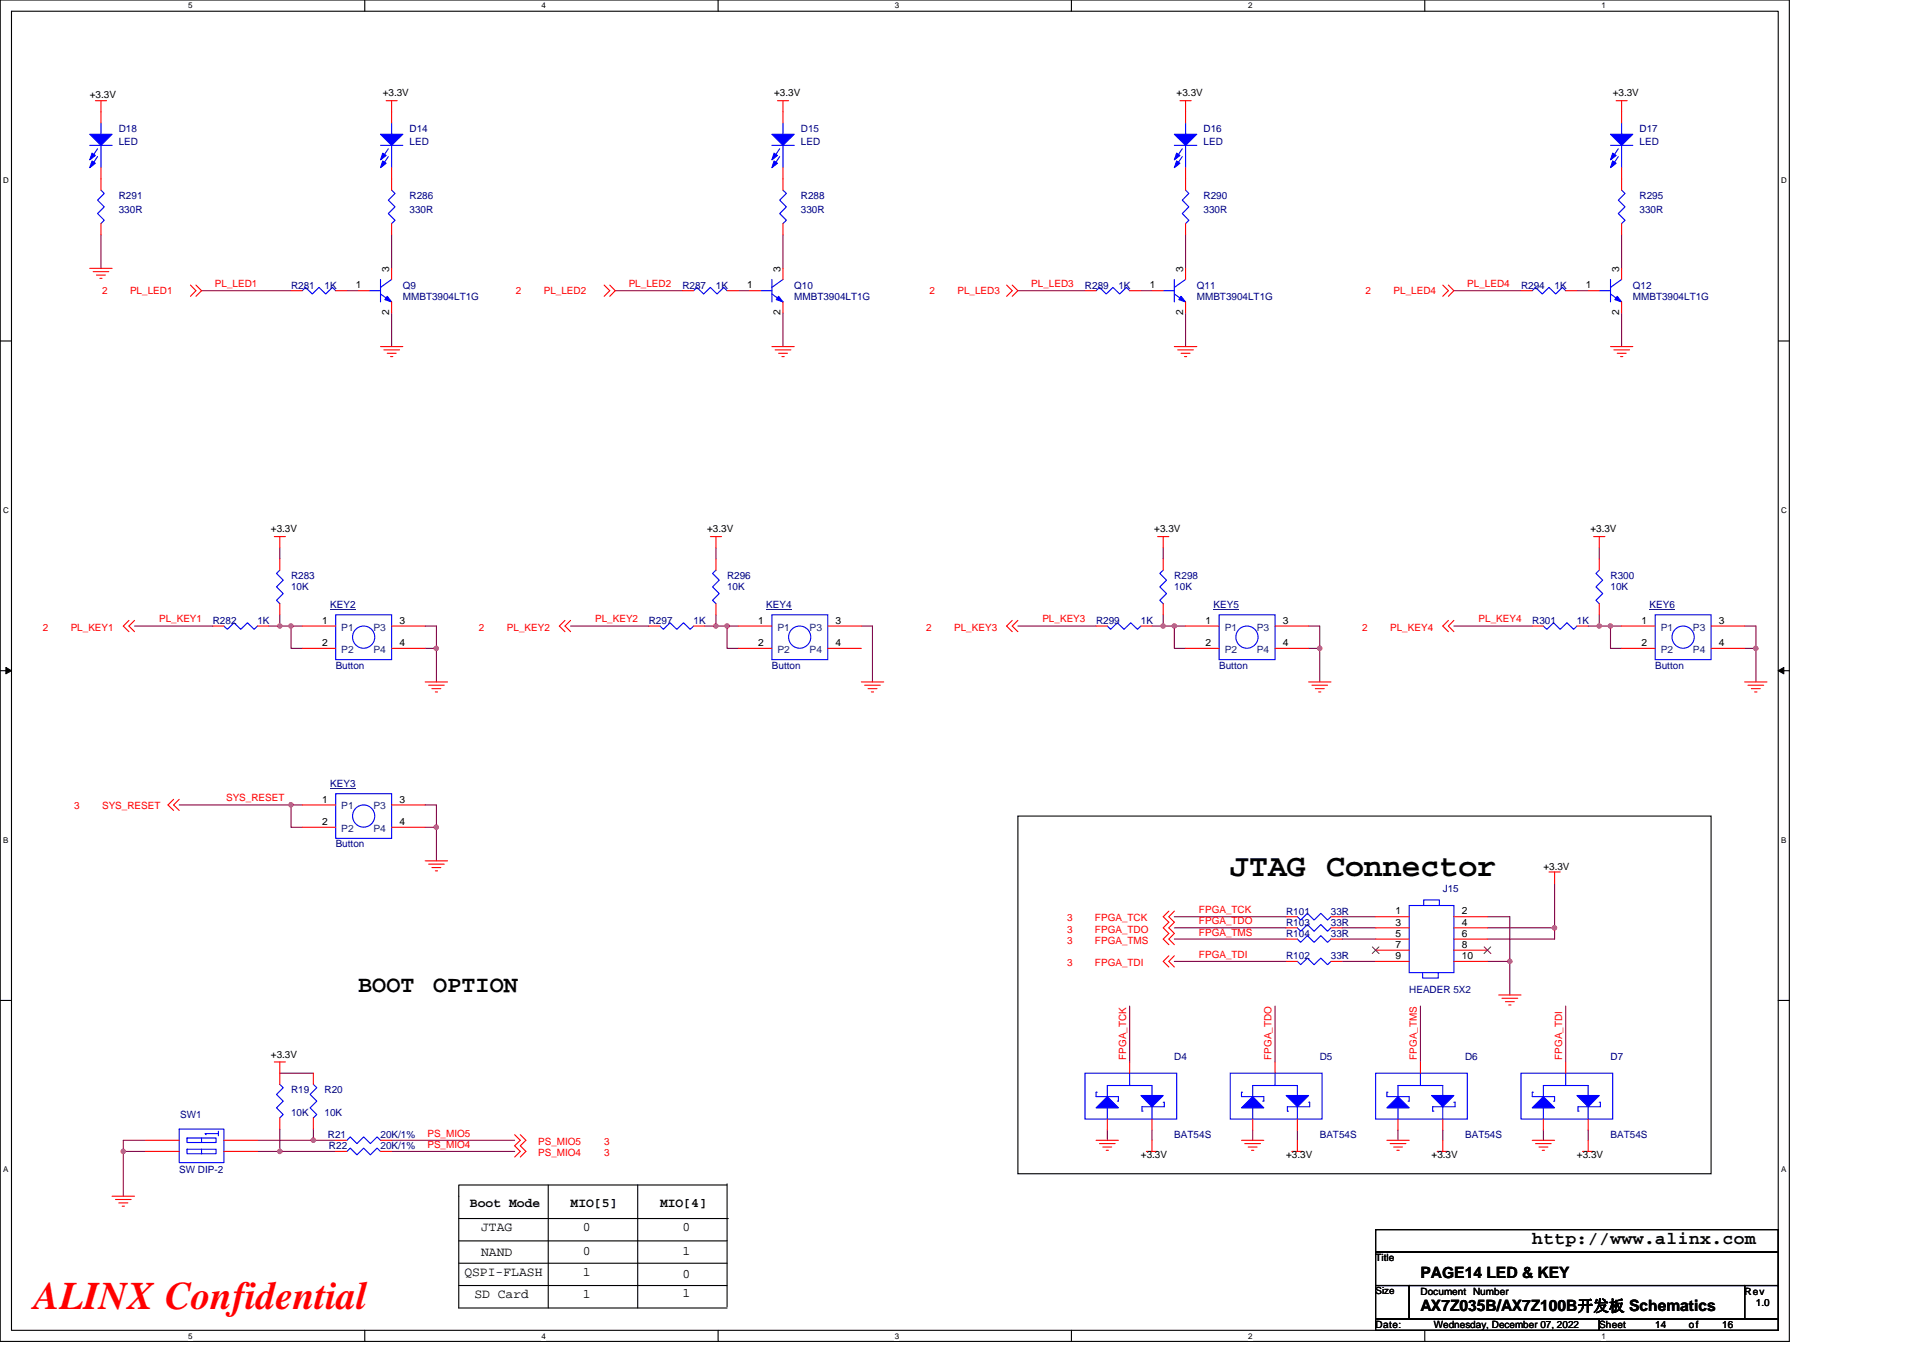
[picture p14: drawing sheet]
<svg xmlns="http://www.w3.org/2000/svg" width="297mm" height="210mm" viewBox="0 0 297 210" stroke-linecap="round" stroke-linejoin="round" font-family="sans-serif">
<defs><g id="words">
<text font-size="6" fill="#f00" x="5.2" y="202.3">ALINX Confidential</text>
<text font-size="4.9" x="190" y="135.4">JTAG Connector</text>
<g font-size="3.6">
<text x="55.3" y="153.3">BOOT</text>
<text x="66.9" y="153.3">OPTION</text>
</g>
<text font-size="2.8" x="236.7" y="192.3">http://www.alinx.com</text>
<g font-size="2.4">
<text x="219.4" y="197.4">PAGE14 LED &amp; KEY</text>
<text x="219.4" y="202.6">AX7Z035B/AX7Z100B开发板 Schematics</text>
</g>
<g font-size="2">
<text x="72.6" y="186.5">Boot Mode</text>
<text x="74.3" y="190.2">JTAG</text>
<text x="88.1" y="186.5">MIO[5]</text>
<text x="90" y="190.2">0</text>
<text x="102" y="186.5">MIO[4]</text>
<text x="105.4" y="190.2">0</text>
<text x="71.7" y="197.1">QSPI-FLASH</text>
<text x="74.3" y="194">NAND</text>
<text x="90" y="193.8">0</text>
<text x="90" y="197.1">1</text>
<text x="105.4" y="193.8">1</text>
<text x="105.4" y="197.5">0</text>
<text x="73.3" y="200.6">SD Card</text>
<text x="90" y="200.6">1</text>
<text x="105.4" y="200.4">1</text>
</g>
<g font-size="1.5">
<text x="13.9" y="15.2">+3.3V</text>
<text x="59.1" y="14.9">+3.3V</text>
<text x="119.6" y="14.9">+3.3V</text>
<text x="181.8" y="14.9">+3.3V</text>
<text x="249.1" y="14.9">+3.3V</text>
<text x="60.1" y="42" transform="rotate(-90 60.1 42)">3</text>
<text x="120.6" y="42" transform="rotate(-90 120.6 42)">3</text>
<text x="182.8" y="42" transform="rotate(-90 182.8 42)">3</text>
<text x="250.1" y="42" transform="rotate(-90 250.1 42)">3</text>
<text x="54.9" y="44.6">1</text>
<text x="115.4" y="44.6">1</text>
<text x="177.6" y="44.6">1</text>
<text x="244.9" y="44.6">1</text>
<text x="60.1" y="48.7" transform="rotate(-90 60.1 48.7)">2</text>
<text x="120.6" y="48.7" transform="rotate(-90 120.6 48.7)">2</text>
<text x="182.8" y="48.7" transform="rotate(-90 182.8 48.7)">2</text>
<text x="250.1" y="48.7" transform="rotate(-90 250.1 48.7)">2</text>
<text x="41.8" y="82.2">+3.3V</text>
<text x="109.2" y="82.2">+3.3V</text>
<text x="178.3" y="82.2">+3.3V</text>
<text x="245.7" y="82.2">+3.3V</text>
<text x="49.8" y="96.4">1</text>
<text x="49.8" y="99.8">2</text>
<text x="61.7" y="99.8">4</text>
<text x="61.7" y="96.4">3</text>
<text x="117.1" y="96.4">1</text>
<text x="117.1" y="99.8">2</text>
<text x="129.1" y="99.8">4</text>
<text x="129.1" y="96.4">3</text>
<text x="186.2" y="96.4">1</text>
<text x="186.2" y="99.8">2</text>
<text x="198.2" y="99.8">4</text>
<text x="198.2" y="96.4">3</text>
<text x="253.6" y="96.4">1</text>
<text x="253.6" y="99.8">2</text>
<text x="265.5" y="99.8">4</text>
<text x="265.5" y="96.4">3</text>
<text x="49.8" y="124">1</text>
<text x="61.7" y="124">3</text>
<text x="49.8" y="127.5">2</text>
<text x="61.7" y="127.5">4</text>
<text x="238.4" y="134.4">+3.3V</text>
<text x="215.6" y="141.3">1</text>
<text x="215.6" y="143">3</text>
<text x="225.8" y="141.3">2</text>
<text x="225.8" y="143">4</text>
<text x="215.6" y="144.7">5</text>
<text x="215.6" y="146.5">7</text>
<text x="215.6" y="148.2">9</text>
<text x="225.8" y="144.7">6</text>
<text x="225.8" y="146.5">8</text>
<text x="225.8" y="148.2">10</text>
<text x="41.8" y="163.4">+3.3V</text>
<text x="176.2" y="179">+3.3V</text>
<text x="198.7" y="179">+3.3V</text>
<text x="221.1" y="179">+3.3V</text>
<text x="243.6" y="179">+3.3V</text>
<text x="212.5" y="194.9">Title</text>
<text x="212.5" y="200">Size</text>
<text x="219.4" y="200">Document Number</text>
<text x="269.5" y="200">Rev</text>
<text x="271.2" y="201.8">1.0</text>
<text x="212.5" y="205.2">Date:</text>
<text x="221.5" y="205.2">Wednesday, December 07, 2022</text>
<text x="247" y="205.2">Sheet</text>
<text x="255.7" y="205.2">14</text>
<text x="260.9" y="205.2">of</text>
<text x="266" y="205.2">16</text>
</g>
<g font-size="1.5" fill="#000080">
<text x="18.3" y="20.4">D18</text>
<text x="18.3" y="22.5">LED</text>
<text x="63.3" y="20.4">D14</text>
<text x="63.3" y="22.5">LED</text>
<text x="123.7" y="20.4">D15</text>
<text x="123.7" y="22.5">LED</text>
<text x="185.9" y="20.4">D16</text>
<text x="185.9" y="22.5">LED</text>
<text x="253.3" y="20.4">D17</text>
<text x="253.3" y="22.5">LED</text>
<text x="18.3" y="30.8">R291</text>
<text x="18.3" y="32.9">330R</text>
<text x="63.3" y="30.8">R286</text>
<text x="63.3" y="32.9">330R</text>
<text x="123.7" y="30.8">R288</text>
<text x="123.7" y="32.9">330R</text>
<text x="185.9" y="30.8">R290</text>
<text x="185.9" y="32.9">330R</text>
<text x="253.3" y="30.8">R295</text>
<text x="253.3" y="32.9">330R</text>
<text x="45" y="44.6">R281</text>
<text x="50.1" y="44.6">1K</text>
<text x="62.2" y="44.6">Q9</text>
<text x="62.2" y="46.3">MMBT3904LT1G</text>
<text x="105.4" y="44.6">R287</text>
<text x="110.6" y="44.6">1K</text>
<text x="122.7" y="44.6">Q10</text>
<text x="122.7" y="46.3">MMBT3904LT1G</text>
<text x="167.6" y="44.6">R289</text>
<text x="172.8" y="44.6">1K</text>
<text x="184.9" y="44.6">Q11</text>
<text x="184.9" y="46.3">MMBT3904LT1G</text>
<text x="234.9" y="44.6">R294</text>
<text x="240.1" y="44.6">1K</text>
<text x="252.2" y="44.6">Q12</text>
<text x="252.2" y="46.3">MMBT3904LT1G</text>
<text x="45" y="89.5">R283</text>
<text x="112.3" y="89.5">R296</text>
<text x="181.4" y="89.5">R298</text>
<text x="248.8" y="89.5">R300</text>
<text x="45" y="91.2">10K</text>
<text x="51" y="94">KEY2</text>
<text x="112.3" y="91.2">10K</text>
<text x="118.4" y="94">KEY4</text>
<text x="181.4" y="91.2">10K</text>
<text x="187.4" y="94">KEY5</text>
<text x="248.8" y="91.2">10K</text>
<text x="254.8" y="94">KEY6</text>
<text x="32.9" y="96.4">R282</text>
<text x="39.8" y="96.4">1K</text>
<text x="100.2" y="96.4">R297</text>
<text x="107.1" y="96.4">1K</text>
<text x="169.3" y="96.4">R299</text>
<text x="176.2" y="96.4">1K</text>
<text x="236.7" y="96.4">R301</text>
<text x="243.6" y="96.4">1K</text>
<text x="51.9" y="103.3">Button</text>
<text x="119.2" y="103.3">Button</text>
<text x="188.3" y="103.3">Button</text>
<text x="255.7" y="103.3">Button</text>
<text x="51" y="121.6">KEY3</text>
<text x="51.9" y="130.9">Button</text>
<text x="222.9" y="137.9">J15</text>
<text x="198.7" y="143">R103</text>
<text x="198.7" y="141.3">R101</text>
<text x="205.6" y="143">33R</text>
<text x="205.6" y="141.3">33R</text>
<text x="198.7" y="148.2">R102</text>
<text x="198.7" y="144.8">R104</text>
<text x="205.6" y="148.2">33R</text>
<text x="205.6" y="144.8">33R</text>
<text x="217.7" y="153.4">HEADER 5X2</text>
<text x="181.4" y="163.8">D4</text>
<text x="203.9" y="163.8">D5</text>
<text x="226.3" y="163.8">D6</text>
<text x="248.8" y="163.8">D7</text>
<text x="27.9" y="172.7">SW1</text>
<text x="45" y="169">R19</text>
<text x="45" y="172.4">10K</text>
<text x="50.1" y="169">R20</text>
<text x="50.1" y="172.4">10K</text>
<text x="50.6" y="175.9">R21</text>
<text x="50.8" y="177.6">R22</text>
<text x="58.8" y="177.6">20K/1%</text>
<text x="58.8" y="175.9">20K/1%</text>
<text x="181.4" y="175.9">BAT54S</text>
<text x="203.9" y="175.9">BAT54S</text>
<text x="226.3" y="175.9">BAT54S</text>
<text x="248.8" y="175.9">BAT54S</text>
<text x="27.7" y="181.2">SW DIP-2</text>
</g>
<g font-size="1.5" fill="#f00">
<text x="15.8" y="45.4">2</text>
<text x="20.1" y="45.4">PL_LED1</text>
<text x="33.2" y="44.4">PL_LED1</text>
<text x="79.7" y="45.4">2</text>
<text x="84" y="45.4">PL_LED2</text>
<text x="97.1" y="44.4">PL_LED2</text>
<text x="143.6" y="45.4">2</text>
<text x="147.9" y="45.4">PL_LED3</text>
<text x="159.3" y="44.4">PL_LED3</text>
<text x="210.9" y="45.4">2</text>
<text x="215.3" y="45.4">PL_LED4</text>
<text x="226.6" y="44.4">PL_LED4</text>
<text x="6.6" y="97.4">2</text>
<text x="10.9" y="97.4">PL_KEY1</text>
<text x="24.6" y="96.2">PL_KEY1</text>
<text x="74" y="97.4">2</text>
<text x="78.3" y="97.4">PL_KEY2</text>
<text x="91.9" y="96.2">PL_KEY2</text>
<text x="143.1" y="97.4">2</text>
<text x="147.4" y="97.4">PL_KEY3</text>
<text x="161" y="96.2">PL_KEY3</text>
<text x="210.4" y="97.4">2</text>
<text x="214.7" y="97.4">PL_KEY4</text>
<text x="228.4" y="96.2">PL_KEY4</text>
<text x="11.4" y="125.1">3</text>
<text x="15.8" y="125.1">SYS_RESET</text>
<text x="34.9" y="123.8">SYS_RESET</text>
<text x="164.8" y="142.3">3</text>
<text x="169.1" y="142.3">FPGA_TCK</text>
<text x="185.2" y="141.1">FPGA_TCK</text>
<text x="185.2" y="142.8">FPGA_TDO</text>
<text x="164.8" y="144.1">3</text>
<text x="164.8" y="145.8">3</text>
<text x="164.8" y="149.2">3</text>
<text x="169.1" y="144.1">FPGA_TDO</text>
<text x="169.1" y="145.8">FPGA_TMS</text>
<text x="169.1" y="149.2">FPGA_TDI</text>
<text x="185.2" y="144.5">FPGA_TMS</text>
<text x="185.2" y="148">FPGA_TDI</text>
<text x="173.9" y="163.7" transform="rotate(-90 173.9 163.7)">FPGA_TCK</text>
<text x="196.4" y="163.7" transform="rotate(-90 196.4 163.7)">FPGA_TDO</text>
<text x="218.9" y="163.7" transform="rotate(-90 218.9 163.7)">FPGA_TMS</text>
<text x="241.3" y="163.7" transform="rotate(-90 241.3 163.7)">FPGA_TDI</text>
<text x="66" y="175.6">PS_MIO5</text>
<text x="66" y="177.4">PS_MIO4</text>
<text x="83.1" y="176.9">PS_MIO5</text>
<text x="83.1" y="178.6">PS_MIO4</text>
<text x="93.3" y="176.9">3</text>
<text x="93.3" y="178.6">3</text>
</g>
<g font-size="1.5" fill="#004080">
<text x="52.7" y="97.4">P1</text>
<text x="52.7" y="100.9">P2</text>
<text x="57.7" y="100.9">P4</text>
<text x="57.7" y="97.4">P3</text>
<text x="120.1" y="97.4">P1</text>
<text x="120.1" y="100.9">P2</text>
<text x="125" y="100.9">P4</text>
<text x="125" y="97.4">P3</text>
<text x="189.2" y="97.4">P1</text>
<text x="189.2" y="100.9">P2</text>
<text x="194.1" y="100.9">P4</text>
<text x="194.1" y="97.4">P3</text>
<text x="256.5" y="97.4">P1</text>
<text x="256.5" y="100.9">P2</text>
<text x="261.5" y="100.9">P4</text>
<text x="261.5" y="97.4">P3</text>
<text x="52.7" y="125.1">P1</text>
<text x="57.7" y="125.1">P3</text>
<text x="52.7" y="128.5">P2</text>
<text x="57.7" y="128.5">P4</text>
</g>
<g font-size="1.2">
<text x="29.1" y="1.3">5</text>
<text x="83.6" y="1.3">4</text>
<text x="138.2" y="1.3">3</text>
<text x="192.8" y="1.3">2</text>
<text x="247.4" y="1.3">1</text>
<text x=".5" y="28.3">D</text>
<text x="275.1" y="28.3">D</text>
<text x=".5" y="79.2">C</text>
<text x="275.1" y="79.2">C</text>
<text x=".5" y="130.2">B</text>
<text x="275.1" y="130.2">B</text>
<text x=".5" y="181.1">A</text>
<text x="275.1" y="181.1">A</text>
<text x="29.1" y="206.8">5</text>
<text x="83.6" y="206.8">4</text>
<text x="138.2" y="206.8">3</text>
<text x="192.8" y="206.8">2</text>
<text x="247.4" y="206.8">1</text>
</g>
</g></defs>
<path d="M0 0h276.4v207.3h-276.4zM1.8 1.7h272.9v203.8h-272.9z" fill="none" stroke="#000" stroke-width=".17"/>
<g fill="#fff">
<path d="M29.1 .2h.6v1.4h-.6z"/>
<path d="M29.1 205.7h.6v1.4h-.6z"/>
</g>
<path d="M56.3 0v1.7M56.3 205.5v1.8" fill="none" stroke="#000" stroke-width=".17"/>
<g fill="#fff">
<path d="M83.6 .2h.7v1.4h-.7z"/>
<path d="M83.6 205.7h.7v1.4h-.7z"/>
</g>
<path d="M110.9 0v1.7M110.9 205.5v1.8" fill="none" stroke="#000" stroke-width=".17"/>
<g fill="#fff">
<path d="M138.2 .2h.7v1.4h-.7z"/>
<path d="M138.2 205.7h.7v1.4h-.7z"/>
</g>
<path d="M165.5 0v1.7M165.5 205.5v1.8" fill="none" stroke="#000" stroke-width=".17"/>
<g fill="#fff">
<path d="M192.8 .2h.6v1.4h-.6z"/>
<path d="M192.8 205.7h.6v1.4h-.6z"/>
</g>
<path d="M220.1 0v1.7M220.1 205.5v1.8" fill="none" stroke="#000" stroke-width=".17"/>
<g fill="#fff">
<path d="M247.4 .2h.6v1.4h-.6z"/>
<path d="M247.4 205.7h.6v1.4h-.6z"/>
<path d="M.5 27.2h.8v1.4h-.8z"/>
<path d="M275.1 27.2h.9v1.4h-.9z"/>
<path d="M.5 78.1h.8v1.4h-.8z"/>
<path d="M275.1 78.1h.9v1.4h-.9z"/>
</g>
<path d="M0 52.7h1.8M274.7 52.7h1.7" fill="none" stroke="#000" stroke-width=".17"/>
<g fill="#fff">
<path d="M.5 129.1h.8v1.4h-.8z"/>
<path d="M275.1 129.1h.8v1.4h-.8z"/>
</g>
<path d="M0 103.6h1.8M274.7 103.6h1.7" fill="none" stroke="#000" stroke-width=".17"/>
<path d="M.9 103.1l.9 .5-.9 .5zM274.7 103.6l.8-.5v1z" fill="#000" stroke="#000" stroke-width=".15"/>
<g fill="#fff">
<path d="M.5 180h.8v1.4h-.8z"/>
<path d="M275.1 180h.8v1.4h-.8z"/>
</g>
<g fill="none" stroke="#000" stroke-width=".17">
<path d="M157.2 126.1h107.1v55.3h-107.1zM0 154.6h1.8M274.7 154.6h1.7M70.9 198.6h41.4M70.9 188.3h41.6M70.9 191.7h41.4M70.9 195.2h41.4M84.7 183.1v19M98.5 183.1v19M112.3 183.1h-41.4v19h41.4M112.3 182.9v19M212.5 190h62.2v3.5h-62.2z"/>
<path d="M212.5 193.5h62.2v5.1h-62.2zM212.5 198.6h5.2v5.2h-5.2zM217.7 198.6h51.8v5.2h-51.8zM269.5 198.6h5.2v5.2h-5.2zM212.5 203.8h34.5v1.7h-34.5zM247 203.8h27.7v1.7h-27.7z"/>
</g>
<g fill="none" stroke="#800040" stroke-width=".17">
<path d="M15.6 36.3v5.2M60.5 36.3v5.2M120.9 36.3v5.2M183.1 36.3v5.2M250.5 36.3v5.2M31.1 44.9h13.9M53.6 44.9h1.7M60.5 48.4v5.2M95 44.9h10.4M114 44.9h1.8M120.9 48.4v5.2M157.2 44.9h10.4"/>
<path d="M176.2 44.9h1.7M183.1 48.4v5.2M224.6 44.9h10.3M243.6 44.9h1.7M250.5 48.4v5.2M20.8 96.7h12.1M41.5 96.7h1.7M43.2 96.7h1.8M43.2 84.6v1.8M43.2 95v1.7M45 96.7v3.5h1.7M45 96.7h1.7"/>
<path d="M65.7 96.7h1.7v3.5M88.1 96.7h12.1M108.9 96.7h1.7M110.6 96.7h1.7M110.6 84.6v1.8M110.6 95v1.7M112.3 96.7v3.5h1.7M112.3 96.7h1.7M133.1 96.7h1.7v8.7M157.2 96.7h12.1M177.9 96.7h1.8M179.7 96.7h1.7"/>
<path d="M179.7 84.6v1.8M179.7 95v1.7M181.4 96.7h1.7M181.4 96.7v3.5h1.7M202.1 96.7h1.8v3.5M224.6 96.7h12.1M245.3 96.7h1.7M247 96.7h1.8M247 84.6v1.8M247 95v1.7M250.5 96.7h-1.7v3.5h1.7M269.5 96.7h1.7v3.5"/>
<path d="M65.7 100.2h1.7v5.2M202.1 100.2h1.8v5.2M269.5 100.2h1.7v5.2M27.7 124.4h17.3M45 124.4v3.4h1.7M45 124.4h1.7M65.7 124.4h1.7v3.4M65.7 127.8h1.7M67.4 127.8v5.2M240.1 136.5v6.9M174.5 155.4v8.7M181.4 141.6h17.3"/>
<path d="M181.4 143.4h17.3M181.4 145.1h17.3M181.4 148.5h17.3M197 155.4v8.7M207.3 141.6h5.2M207.3 143.4h5.2M207.3 145.1h5.2M207.3 148.5h5.2M219.4 155.4v8.7M229.8 143.4h10.3M229.8 141.6h3.4v6.9M229.8 148.5h3.4"/>
<path d="M233.2 148.5v5.2M240.1 143.4v1.7h-10.3M241.8 155.4v8.7M19 177.9v6.9M22.5 176.2h-3.5v1.7h3.5M39.8 176.2h8.6M39.8 177.9h3.4M43.2 177.9h8.7M43.2 165.8h5.2M43.2 174.5v3.4M48.4 174.5v1.7h3.5M60.5 176.2h19"/>
<path d="M60.5 177.9h19M171 174.6v1.6M177.9 174.6v1.6M193.5 174.6v1.6M200.4 174.6v1.6M215.9 174.6v1.6M222.9 174.6v1.6M238.4 174.6v1.6M245.3 174.6v1.6"/>
</g>
<g fill="#f0f" stroke="#f0f" stroke-width=".17">
<circle cx="43.2" cy="96.7" r=".33"/>
<circle cx="110.6" cy="96.7" r=".33"/>
<circle cx="112.3" cy="96.7" r=".33"/>
<circle cx="179.7" cy="96.7" r=".33"/>
<circle cx="247" cy="96.7" r=".33"/>
<circle cx="43.2" cy="177.9" r=".34"/>
<circle cx="48.4" cy="176.2" r=".34"/>
<circle cx="19" cy="177.9" r=".34"/>
<circle cx="44.9" cy="124.4" r=".34"/>
<circle cx="233.2" cy="148.5" r=".33"/>
<circle cx="240.1" cy="143.4" r=".34"/>
<circle cx="67.4" cy="127.8" r=".34"/>
<circle cx="44.9" cy="96.7" r=".33"/>
<circle cx="67.4" cy="100.2" r=".34"/>
<circle cx="181.4" cy="96.7" r=".33"/>
<circle cx="203.9" cy="100.2" r=".34"/>
<circle cx="248.8" cy="96.7" r=".33"/>
<circle cx="271.2" cy="100.2" r=".34"/>
</g>
<g fill="none" stroke="#f00" stroke-width=".17">
<path d="M14.7 15.6h1.8M15.6 15.6v3.4M59.6 15.6h1.8M60.5 15.6v3.4M120.1 15.6h1.7M120.9 15.6v3.4M182.3 15.6h1.7M183.1 15.6v3.4M249.6 15.6h1.8M250.5 15.6v3.4M15.6 25.9v3.5M15.6 34.5v1.8"/>
<path d="M60.5 25.9v3.5M60.5 34.5v1.8M120.9 25.9v3.5M120.9 34.5v1.8M183.1 25.9v3.5M183.1 34.5v1.8M250.5 25.9v3.5M250.5 34.5v1.8M13.9 41.5h3.4M14.4 42h2.4M14.9 42.5h1.4M15.4 43h.4"/>
<path d="M29.4 44l.9 .9-.9 .9M30.3 44l.8 .9-.8 .9M45 44.9h1.7M51.9 44.9h1.7M55.3 44.9h1.7M58.8 53.6h3.4M59.3 54.1h2.4M59.8 54.6h1.4M60.3 55.1h.4M60.5 46.7v1.7M60.5 41.5v1.7M93.3 44l.9 .9-.9 .9"/>
<path d="M94.2 44l.8 .9-.8 .9M105.4 44.9h1.7M112.3 44.9h1.7M115.8 44.9h1.7M119.2 53.6h3.5M119.7 54.1h2.5M120.3 54.6h1.3M120.8 55.1h.3M120.9 46.7v1.7M120.9 41.5v1.7M155.5 44l.9 .9-.9 .9M156.4 44l.8 .9-.8 .9"/>
<path d="M167.6 44.9h1.7M174.5 44.9h1.7M177.9 44.9h1.8M181.4 53.6h3.5M181.9 54.1h2.4M182.4 54.6h1.4M183 55.1h.3M183.1 46.7v1.7M183.1 41.5v1.7M222.9 44l.8 .9-.8 .9M223.7 44l.9 .9-.9 .9M234.9 44.9h1.8"/>
<path d="M241.8 44.9h1.8M245.3 44.9h1.7M248.8 53.6h3.4M249.3 54.1h2.4M249.8 54.6h1.4M250.3 55.1h.4M250.5 46.7v1.7M250.5 41.5v1.7M19.9 95.9l-.9 .8 .9 .9M20.8 95.9l-.9 .8 .9 .9M32.9 96.7h1.7M39.8 96.7h1.7"/>
<path d="M42.4 82.9h1.7M43.2 93.3v1.7M43.2 86.4v1.7M43.2 82.9v1.7M46.7 96.7h5.2M60.5 96.7h5.2M87.3 95.9l-.9 .8 .9 .9M88.1 95.9l-.8 .8 .8 .9M100.2 96.7h1.8M107.1 96.7h1.8M109.7 82.9h1.8M110.6 82.9v1.7"/>
<path d="M110.6 93.3v1.7M110.6 86.4v1.7M114 96.7h5.2M127.9 96.7h5.2M156.4 95.9l-.9 .8 .9 .9M157.2 95.9l-.8 .8 .8 .9M169.3 96.7h1.7M176.2 96.7h1.7M178.8 82.9h1.7M179.7 82.9v1.7M179.7 93.3v1.7M179.7 86.4v1.7"/>
<path d="M183.1 96.7h5.2M197 96.7h5.1M223.7 95.9l-.8 .8 .8 .9M224.6 95.9l-.9 .8 .9 .9M236.7 96.7h1.7M243.6 96.7h1.7M246.2 82.9h1.7M247 93.3v1.7M247 86.4v1.7M247 82.9v1.7M250.5 96.7h5.2M264.3 96.7h5.2"/>
<path d="M46.7 100.2h5.2M60.5 100.2h5.2M65.7 105.4h3.4M66.2 105.9h2.4M66.7 106.4h1.4M67.2 106.9h.4M114 100.2h5.2M127.9 100.2h5.2M133.1 105.4h3.4M133.6 105.9h2.4M134.1 106.4h1.4M134.6 106.9h.3"/>
<path d="M183.1 100.2h5.2M197 100.2h5.1M202.1 105.4h3.5M202.6 105.9h2.5M203.2 106.4h1.4M203.7 106.9h.3M250.5 100.2h5.2M264.3 100.2h5.2M269.5 105.4h3.4M270 105.9h2.4M270.5 106.4h1.4M271 106.9h.4"/>
<path d="M26.8 123.5l-.9 .9 .9 .8M27.7 123.5l-.9 .9 .9 .8M46.7 124.4h5.2M46.7 127.8h5.2M60.5 127.8h5.2M60.5 124.4h5.2M65.7 133h3.4M66.2 133.5h2.4M66.7 134h1.4M67.2 134.6h.4M239.3 134.7h1.7M240.1 134.7v1.8"/>
<path d="M180.5 140.8l-.8 .8 .8 .9-.8 .9 .8 .8-.8 .9 .8 .9M180.5 147.7l-.8 .8 .8 .9M181.4 140.8l-.9 .8 .9 .9-.9 .9 .9 .8-.9 .9 .9 .9M181.4 147.7l-.9 .8 .9 .9M198.7 148.5h1.7M198.7 145.1h1.7M198.7 143.4h1.7M198.7 141.6h1.7M205.6 148.5h1.7M205.6 145.1h1.7M205.6 143.4h1.7M205.6 141.6h1.7"/>
<path d="M212.5 141.6h5.2M212.5 143.4h5.2M212.5 145.1h5.2M212.5 146.8h5.2M212.5 148.5h5.2M224.6 141.6h5.2M224.6 143.4h5.2M224.6 145.1h5.2M224.6 146.8h5.2M224.6 148.5h5.2M231.5 153.7h3.4M232 154.2h2.4"/>
<path d="M232.5 154.8h1.4M233 155.3h.4M22.5 176.2h5.2M22.5 177.9h5.2M34.6 176.2h5.2M34.6 177.9h5.2M42.4 164.1h1.7M43.2 164.1v3.5M43.2 172.7v1.8M48.4 165.8v1.8M48.4 172.7v1.8M51.9 177.9h1.7"/>
<path d="M51.9 176.2h1.7M58.8 177.9h1.7M58.8 176.2h1.7M79.5 175.3l.9 .9-.9 .8 .9 .9-.9 .9M80.4 175.3l.8 .9-.8 .8 .8 .9-.8 .9M169.3 176.2h3.5M169.8 176.7h2.5M170.3 177.2h1.4M170.9 177.7h.3M171 172.9v1.7M174.5 164.1v1.7M177.1 177.9h1.7"/>
<path d="M177.9 176.2v1.7M177.9 172.9v1.7M191.8 176.2h3.4M192.3 176.7h2.4M192.8 177.2h1.4M193.3 177.7h.4M193.5 172.9v1.7M197 164.1v1.7M199.5 177.9h1.8M200.4 176.2v1.7M200.4 172.9v1.7M214.2 176.2h3.5"/>
<path d="M214.7 176.7h2.5M215.3 177.2h1.3M215.8 177.7h.3M215.9 172.9v1.7M219.4 164.1v1.7M222 177.9h1.7M222.9 176.2v1.7M222.9 172.9v1.7M236.7 176.2h3.4M237.2 176.7h2.4M237.7 177.2h1.4M238.2 177.7h.4"/>
<path d="M238.4 172.9v1.7M241.8 164.1v1.7M244.5 177.9h1.7M245.3 176.2v1.7M245.3 172.9v1.7M17.3 184.8h3.5M17.8 185.3h2.5M18.3 185.9h1.4M18.9 186.4h.3"/>
</g>
<g fill="#00f" stroke="#00f" stroke-width=".17">
<path d="M193.5 169.4l1.7 1.8h-3.4z" fill-rule="evenodd"/>
<path d="M198.7 169.3h3.4l-1.7 1.7z" fill-rule="evenodd"/>
<path d="M13.9 20.7h3.4l-1.7 1.8z" fill-rule="evenodd"/>
<path d="M14.2 23.7l.5 .3-.8 .7z" fill-rule="evenodd"/>
<path d="M14.2 24.9l.5 .3-.8 .7z" fill-rule="evenodd"/>
<path d="M248.8 20.7h3.4l-1.7 1.8z" fill-rule="evenodd"/>
<path d="M249.1 23.7l.5 .3-.8 .7z" fill-rule="evenodd"/>
<path d="M249.1 24.9l.5 .3-.8 .7z" fill-rule="evenodd"/>
<path d="M58.8 20.7h3.4l-1.7 1.8z" fill-rule="evenodd"/>
<path d="M59.1 23.7l.5 .3-.8 .7z" fill-rule="evenodd"/>
<path d="M59.1 24.9l.5 .3-.8 .7z" fill-rule="evenodd"/>
<path d="M215.9 169.4l1.8 1.8h-3.5z" fill-rule="evenodd"/>
<path d="M221.1 169.3h3.5l-1.7 1.7z" fill-rule="evenodd"/>
<path d="M181.4 20.7h3.5l-1.8 1.8z" fill-rule="evenodd"/>
<path d="M181.8 23.7l.5 .3-.9 .7z" fill-rule="evenodd"/>
<path d="M181.8 24.9l.5 .3-.9 .7z" fill-rule="evenodd"/>
<path d="M182.4 45.8l.7 .9-1-.4z" fill-rule="evenodd"/>
<path d="M249.8 45.8l.7 .9-1.1-.4z" fill-rule="evenodd"/>
<path d="M120.3 45.8l.6 .9-1-.4z" fill-rule="evenodd"/>
<path d="M119.2 20.7h3.5l-1.8 1.8z" fill-rule="evenodd"/>
<path d="M119.6 23.7l.5 .3-.9 .7z" fill-rule="evenodd"/>
<path d="M119.6 24.9l.5 .3-.9 .7z" fill-rule="evenodd"/>
<path d="M171 169.4l1.8 1.8h-3.5z" fill-rule="evenodd"/>
<path d="M176.2 169.3h3.5l-1.8 1.7z" fill-rule="evenodd"/>
<path d="M59.8 45.8l.7 .9-1-.4z" fill-rule="evenodd"/>
<path d="M238.4 169.4l1.7 1.8h-3.4z" fill-rule="evenodd"/>
<path d="M243.6 169.3h3.4l-1.7 1.7z" fill-rule="evenodd"/>
</g>
<g fill="none" stroke="#00f" stroke-width=".17">
<path d="M15.6 19v1.7M60.5 19v1.7M120.9 19v1.7M183.1 19v1.7M250.5 19v1.7M13.9 22.5h3.4M15.1 23l-1.1 1.5M15.1 24.2l-1.1 1.5M15.6 22.5v3.4M15.6 29.4l.5 .5-1 1 1 1.1-1 1 1 1-.5 .5M58.8 22.5h3.4M60 23l-1.1 1.5"/>
<path d="M60 24.2l-1.1 1.5M60.5 22.5v3.4M60.5 29.4l.5 .5-1 1 1 1.1-1 1 1 1-.5 .5M119.2 22.5h3.5M120.4 23l-1 1.5M120.4 24.2l-1 1.5M120.9 29.4l.6 .5-1.1 1 1.1 1.1-1.1 1 1.1 1-.6 .5M120.9 22.5v3.4M181.4 22.5h3.5M182.6 23l-1 1.5M182.6 24.2l-1 1.5M183.1 22.5v3.4"/>
<path d="M183.1 29.4l.5 .5-1 1 1 1.1-1 1 1 1-.5 .5M248.8 22.5h3.4M250 23l-1.1 1.5M250 24.2l-1.1 1.5M250.5 22.5v3.4M250.5 29.4l.5 .5-1 1 1 1.1-1 1 1 1-.5 .5M46.7 44.9l.5-.5 1 1 1.1-1 1 1 1-1 .6 .5M57 44.9h1.8M58.8 43.2v3.5M58.8 45.4l1.7 1.3M60.5 43.2l-1.7 1.2M107.1 44.9l.6-.5 1 1 1-1 1.1 1 1-1 .5 .5"/>
<path d="M117.5 44.9h1.7M119.2 43.2v3.5M119.2 45.4l1.7 1.3M120.9 43.2l-1.7 1.2M169.3 44.9l.5-.5 1.1 1 1-1 1 1 1.1-1 .5 .5M179.7 44.9h1.7M181.4 43.2v3.5M181.4 45.4l1.7 1.3M183.1 43.2l-1.7 1.2M236.7 44.9l.5-.5 1 1 1.1-1 1 1 1-1 .5 .5M247 44.9h1.8M248.8 43.2v3.5"/>
<path d="M248.8 45.4l1.7 1.3M250.5 43.2l-1.7 1.2M34.6 96.7l.5 .5 1-1 1.1 1 1-1 1.1 1 .5-.5M43.2 88.1l-.5 .5 1 1-1 1.1 1 1-1 1.1 .5 .5M51.9 95h8.6v6.9h-8.6zM102 96.7l.5 .5 1-1 1 1 1.1-1 1 1 .5-.5M110.6 88.1l-.5 .5 1 1-1 1.1 1 1-1 1.1 .5 .5M119.2 95h8.7v6.9h-8.7zM171 96.7l.6 .5 1-1 1 1 1.1-1 1 1 .5-.5M179.7 88.1l-.5 .5 1 1-1 1.1 1 1-1 1.1 .5 .5M188.3 95h8.7v6.9h-8.7zM238.4 96.7l.5 .5 1.1-1 1 1 1-1 1.1 1 .5-.5"/>
<path d="M247 88.1l-.5 .5 1.1 1-1.1 1.1 1.1 1-1.1 1.1 .5 .5M255.7 95h8.6v6.9h-8.6zM51.9 122.6h8.6v6.9h-8.6zM217.7 139.9h6.9v10.4h-6.9zM219.9 139.9v-.9h2.4v.9M200.4 148.5l.5 .6 1-1.1 1.1 1.1 1-1.1 1.1 1.1 .5-.6M200.4 145.1l.5 .5 1-1 1.1 1 1-1 1.1 1 .5-.5M200.4 143.4l.5 .5 1-1 1.1 1 1-1 1.1 1 .5-.5M200.4 141.6l.5 .6 1-1.1 1.1 1.1 1-1.1 1.1 1.1 .5-.6M219.7 150.3v.8h2.5v-.8M27.7 174.5h6.9v5.1h-6.9zM28.9 175.8h4.5v.7h-4.5z"/>
<path d="M28.9 177.6h4.5v.7h-4.5zM31.1 175.8v.7M31.1 177.6v.7M33.7 175.2h-2l.1 .1M33.7 174.8v.7M43.2 167.6l.5 .5-1 1 1 1-1 1.1 1 1-.5 .5M48.4 167.6l.5 .5-1 1 1 1-1 1.1 1 1-.5 .5M53.6 177.9l.5-.5 1 1 1.1-1 1 1 1-1 .6 .5M53.6 176.2l.5-.5 1 1 1.1-1 1 1 1-1 .6 .5M167.6 165.8h14.2v7.1h-14.2zM169.5 168.8h-.2v.6h3.5v.7h-.2M171 171.2v1.7"/>
<path d="M174.5 165.8v1.9M177.9 169.3v-1.6h-6.9v1.7M177.9 171v1.9M179.7 170.3h.1v.7h-3.4v.7h.2M190 165.8h14.2v7.1h-14.2zM191.9 168.8h-.1v.6h3.4v.7h-.2M193.5 171.2v1.7M197 165.8v1.9M200.4 169.3v-1.6h-6.9v1.7M200.4 171v1.9M202.1 170.3h.2v.7h-3.4v.7h.1M212.5 165.8h14.1v7.1h-14.1z"/>
<path d="M214.4 168.8h-.2v.6h3.5v.7h-.2M215.9 171.2v1.7M219.4 165.8v1.9M222.9 169.3v-1.6h-7v1.7M222.9 171v1.9M224.6 170.3h.2v.7h-3.5v.7h.2M234.9 165.8h14.2v7.1h-14.2zM236.9 168.8h-.2v.6h3.4v.7h-.1M238.4 171.2v1.7M241.8 165.8v1.9M245.3 169.3v-1.6h-6.9v1.7M245.3 171v1.9"/>
<path d="M247 170.3h.2v.7h-3.4v.7h.1"/>
<circle cx="56.2" cy="98.4" r="1.71"/>
<circle cx="123.5" cy="98.4" r="1.71"/>
<circle cx="192.6" cy="98.4" r="1.71"/>
<circle cx="260" cy="98.4" r="1.71"/>
<circle cx="56.2" cy="126.1" r="1.71"/>
</g>
<path d="M51 94.2h3.9M118.4 94.2h3.9M187.4 94.2h4M254.8 94.2h3.9M51 121.8h3.9" fill="none" stroke="#000080" stroke-width=".15"/>
<path d="M212 146.3l1 1M213 146.3l-1 1M229.3 146.3l1 1M230.3 146.3l-1.1 1" fill="none" stroke="#804000" stroke-width=".15"/>
<use href="#words"/>
</svg>
